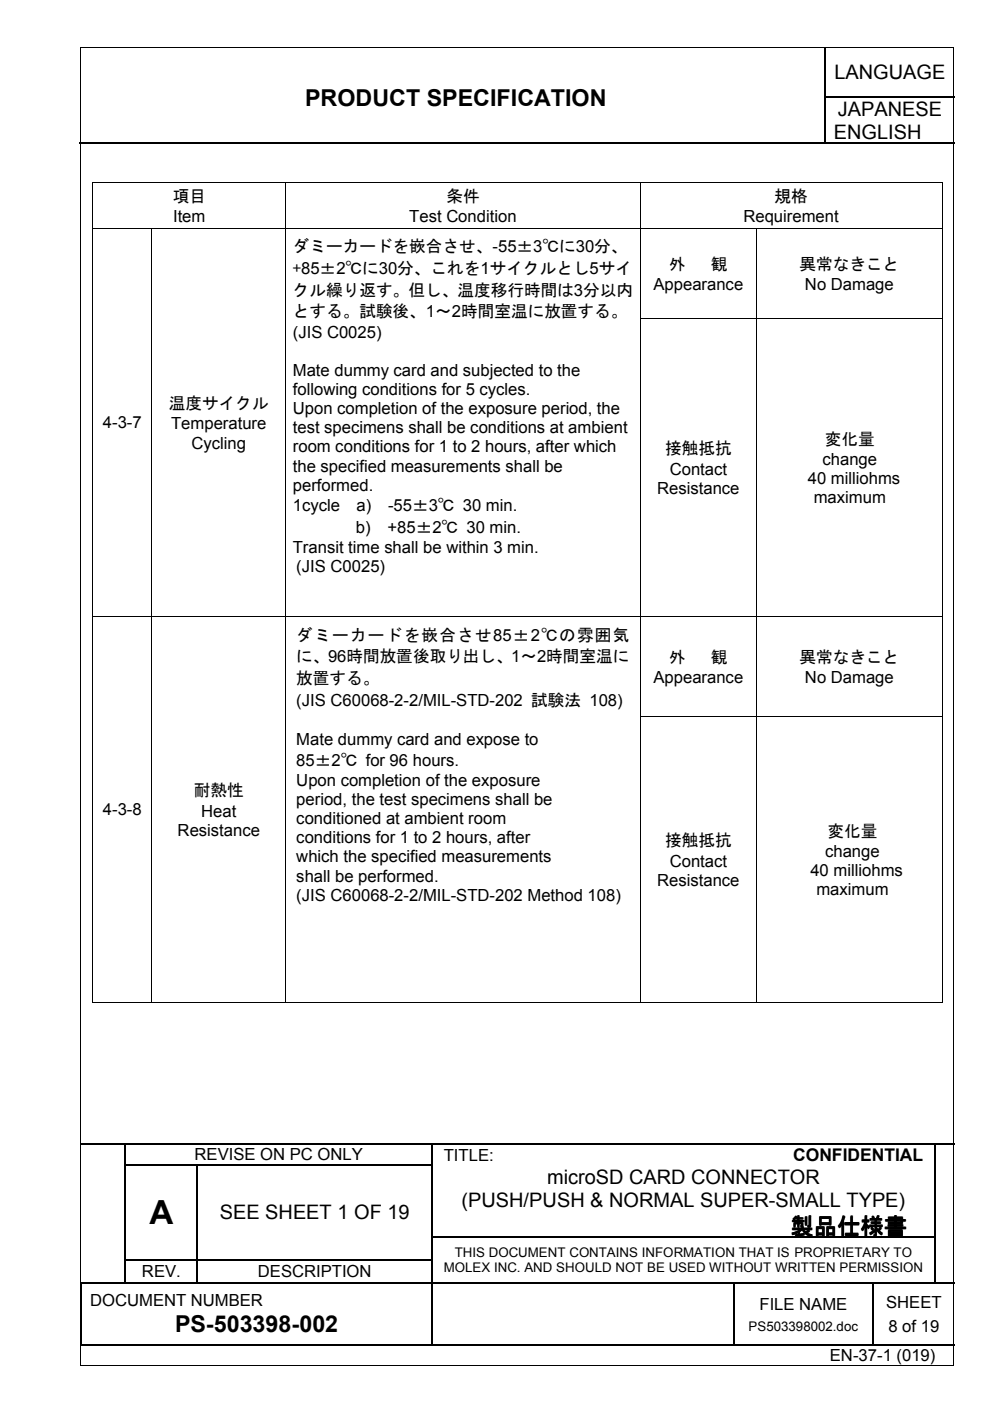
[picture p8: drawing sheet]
<svg xmlns="http://www.w3.org/2000/svg" width="210mm" height="297mm" viewBox="0 0 210 297" stroke-linecap="round" stroke-linejoin="round" font-family="sans-serif">
<defs><g id="words">
<text font-size="7" x="31.7" y="259.6">A</text>
<g font-size="4.9">
<text x="64.7" y="22.5">PRODUCT SPECIFICATION</text>
<text x="167.7" y="261.7">製品仕様書</text>
<text x="37.1" y="282.4">PS-503398-002</text>
</g>
<g font-size="4.2">
<text x="176.9" y="16.8">LANGUAGE</text>
<text x="176.8" y="29.4">ENGLISH</text>
<text x="177.7" y="24.6">JAPANESE</text>
<text x="116" y="251">microSD CARD CONNECTOR</text>
<text x="97.9" y="255.8">(PUSH/PUSH &amp; NORMAL SUPER-SMALL TYPE)</text>
<text x="46.6" y="258.6">SEE SHEET 1 OF 19</text>
</g>
<text font-size="3.7" x="168.2" y="246.2">CONFIDENTIAL</text>
<g font-size="3.5">
<text x="36.6" y="42.8">項目</text>
<text x="36.7" y="47.1">Item</text>
<text x="86.8" y="47.1">Test Condition</text>
<text x="94.6" y="42.8">条件</text>
<text x="157.6" y="47.1">Requirement</text>
<text x="164.2" y="42.8">規格</text>
<text x="62.1" y="53.5">ダミーカードを嵌合させ、-55±3℃に30分、</text>
<text x="62.1" y="58.1">+85±2℃に30分、これを1サイクルとし5サイ</text>
<text x="141.9" y="57.2">外</text>
<text x="150.7" y="57.2">観</text>
<text x="169.5" y="57.2">異常なきこと</text>
<text x="62.1" y="62.7">クル繰り返す。但し、温度移行時間は3分以内</text>
<text x="138.6" y="61.5">Appearance</text>
<text x="170.7" y="61.5">No Damage</text>
<text x="62.1" y="67.3">とする。試験後、1～2時間室温に放置する。</text>
<text x="62.1" y="71.6">(JIS C0025)</text>
<text x="62.1" y="79.7">Mate dummy card and subjected to the</text>
<text x="62.1" y="83.7">following conditions for 5 cycles.</text>
<text x="35.8" y="86.8">温度サイクル</text>
<text x="62.1" y="87.8">Upon completion of the exposure period, the</text>
<text x="21.8" y="90.8">4-3-7</text>
<text x="36.3" y="91">Temperature</text>
<text x="40.6" y="95.1">Cycling</text>
<text x="62.1" y="91.9">test specimens shall be conditions at ambient</text>
<text x="62.1" y="95.9">room conditions for 1 to 2 hours, after which</text>
<text x="174.9" y="94.3">変化量</text>
<text x="62.1" y="100">the specified measurements shall be</text>
<text x="141" y="96.3">接触抵抗</text>
<text x="142" y="100.6">Contact</text>
<text x="174.4" y="98.6">change</text>
<text x="62.1" y="104">performed.</text>
<text x="139.3" y="104.6">Resistance</text>
<text x="171.3" y="102.6">40 milliohms</text>
<text x="172.5" y="106.7">maximum</text>
<text x="62.1" y="108.4">1cycle</text>
<text x="75.5" y="113">b)</text>
<text x="75.6" y="108.4">a)</text>
<text x="82.1" y="113">+85±2℃ 30 min.</text>
<text x="82.3" y="108.4">-55±3℃ 30 min.</text>
<text x="62.1" y="117.3">Transit time shall be within 3 min.</text>
<text x="62.8" y="121.3">(JIS C0025)</text>
<text x="62.8" y="135.9">ダミーカードを嵌合させ85±2℃の雰囲気</text>
<text x="62.8" y="140.4">に、96時間放置後取り出し、1～2時間室温に</text>
<text x="141.9" y="140.6">外</text>
<text x="150.7" y="140.6">観</text>
<text x="169.5" y="140.6">異常なきこと</text>
<text x="62.8" y="145">放置する。</text>
<text x="62.8" y="149.6">(JIS C60068-2-2/MIL-STD-202 試験法 108)</text>
<text x="138.6" y="144.9">Appearance</text>
<text x="170.7" y="144.9">No Damage</text>
<text x="62.8" y="158">Mate dummy card and expose to</text>
<text x="62.8" y="162.3">85±2℃ for 96 hours.</text>
<text x="62.8" y="166.6">Upon completion of the exposure</text>
<text x="21.8" y="172.8">4-3-8</text>
<text x="41.1" y="168.8">耐熱性</text>
<text x="42.7" y="173.1">Heat</text>
<text x="62.8" y="170.7">period, the test specimens shall be</text>
<text x="37.7" y="177.2">Resistance</text>
<text x="62.8" y="174.7">conditioned at ambient room</text>
<text x="62.8" y="178.8">conditions for 1 to 2 hours, after</text>
<text x="141" y="179.5">接触抵抗</text>
<text x="175.5" y="177.4">変化量</text>
<text x="62.8" y="182.8">which the specified measurements</text>
<text x="142" y="183.7">Contact</text>
<text x="171.8" y="185.8">40 milliohms</text>
<text x="174.9" y="181.7">change</text>
<text x="62.8" y="186.9">shall be performed.</text>
<text x="62.8" y="190.9">(JIS C60068-2-2/MIL-STD-202 Method 108)</text>
<text x="139.3" y="187.8">Resistance</text>
<text x="173.1" y="189.8">maximum</text>
<text x="41.3" y="246">REVISE ON PC ONLY</text>
<text x="94.1" y="246.2">TITLE:</text>
<text x="30.1" y="270.8">REV.</text>
<text x="54.7" y="270.8">DESCRIPTION</text>
<text x="19.1" y="277">DOCUMENT NUMBER</text>
<text x="161" y="277.7">FILE NAME</text>
<text x="187.9" y="277.3">SHEET</text>
<text x="188.4" y="282.4">8 of 19</text>
<text x="176" y="288.6">EN-37-1 (019)</text>
</g>
<g font-size="2.8">
<text x="94.1" y="269.7">MOLEX INC. AND SHOULD NOT BE USED WITHOUT WRITTEN PERMISSION</text>
<text x="96.4" y="266.5">THIS DOCUMENT CONTAINS INFORMATION THAT IS PROPRIETARY TO</text>
<text x="158.7" y="282.1">PS503398002.doc</text>
</g>
</g></defs>
<g fill="none" stroke="#000" stroke-width=".25">
<path d="M174.9 10.2v10.2M16.8 30.4h158M174.9 20.6v9.7M175.1 20.5h27.4M175.1 30.4h27.4M17.2 242.6h9.3M26.6 242.8v4M26.6 247.1v4.8M26.6 252.2v4.8M26.6 257.3v4.9M26.7 242.6h64.8M26.7 246.9h15"/>
<path d="M41.8 247.1v4.8M41.8 252.2v4.8M41.8 257.3v4.9M42 246.9h49.5M91.6 242.8v4M91.6 247.1v4.8M91.6 252.2v4.8M91.6 257.3v4.9M91.7 242.6h106.4M198.2 242.8v4M198.2 247.1v4.8M198.2 252.2v4.8"/>
<path d="M198.2 257.3v4.9M198.4 242.6h4M17.2 272.1v13M17.6 272h8.9M26.6 262.5v4.5M26.6 267.3v4.5M26.7 267.1h15M26.7 272h15M41.8 262.5v4.5M41.8 267.3v4.5M42 267.1h49.5M42 272h49.5"/>
<path d="M91.6 262.5v4.5M91.6 267.3v4.5M91.6 272.1v13M91.7 262.3h106.4M91.7 272h63.8M155.6 272.1v13M155.7 272h29.3M185.1 272.1v13M185.3 272h12.8M198.2 262.5v4.5M198.2 267.3v4.5M198.4 272h4"/>
<path d="M17.3 285.2h74.2M91.7 285.2h63.8M155.7 285.2h29.3M185.3 285.2h17.1"/>
</g>
<g fill="#000">
<path d="M174.8 20.4h.3v.2h-.3zM174.8 30.3h.3v.2h-.3zM26.5 242.7l.2 .1zM26.5 242.5h.2v.2h-.2zM26.5 246.8h.2v.3h-.2zM26.5 251.9h.2v.3h-.2zM26.5 257h.2v.3h-.2zM41.7 247.1h.3zM41.7 246.8h.3v.3h-.3zM41.7 251.9h.3v.3h-.3zM41.7 257h.3v.3h-.3zM91.5 242.7l.2 .1z"/>
<path d="M91.5 242.5h.2v.2h-.2zM91.5 246.8h.2v.3h-.2zM91.5 251.9h.2v.3h-.2zM91.5 257h.2v.3h-.2zM198.1 242.7l.3 .1zM198.1 242.5h.3v.2h-.3zM198.1 246.8h.3v.3h-.3zM198.1 251.9h.3v.3h-.3zM198.1 257h.3v.3h-.3zM17.1 271.8h.2v.3h-.2zM17.3 271.8h.3v.3h-.3zM26.5 262.2h.2v.3h-.2z"/>
<path d="M26.5 267h.2v.3h-.2zM26.5 271.8h.2v.3h-.2zM41.7 262.2h.3v.3h-.3zM41.7 267h.3v.3h-.3zM41.7 271.8h.3v.3h-.3zM91.5 262.2h.2v.3h-.2zM91.5 267h.2v.3h-.2zM91.5 271.8h.2v.3h-.2zM155.5 272.1h.2zM155.5 271.8h.2v.3h-.2zM185 272.1h.3zM185 271.8h.3v.3h-.3z"/>
<path d="M198.1 262.2h.3v.3h-.3zM198.1 267h.3v.3h-.3zM198.1 271.8h.3v.3h-.3zM17.1 285.1h.2v.2h-.2zM91.5 285.1h.2v.2h-.2zM155.5 285.1h.2v.2h-.2zM185 285.1h.3v.2h-.3z"/>
</g>
<g fill="#fff">
<path d="M17.3 10.2l.1 .2z" fill-rule="evenodd"/>
<path d="M36.6 11.2h19.4v17h-19.4z" fill-rule="evenodd"/>
<path d="M135.4 11.2h19.4v17h-19.4z" fill-rule="evenodd"/>
<path d="M62.1 16.5h69.7v9.7h-69.7z" fill-rule="evenodd"/>
</g>
<g fill="#000">
<path d="M17 10h.2v.2h-.2zM202.1 10h.2v.2h-.2zM19.6 38.7h.2v.1h-.2zM60.5 38.7h.2v.1h-.2zM135.7 38.7h.1v.1h-.1zM199.6 38.7h.2v.1h-.2zM19.6 48.3h.2v1.7h-.2zM32.1 48.5h.2v1.5h-.2zM32.1 48.3h.2v.2h-.2zM60.5 48.3h.2v1.7h-.2zM135.7 48.3h.1v1.7h-.1zM160.4 48.5h.1v1.5h-.1z"/>
<path d="M160.4 48.3h.1v.2h-.1zM199.6 48.3h.2v1.7h-.2zM19.6 67.4h.2v1.7h-.2zM32.1 67.4h.2v1.7h-.2zM60.5 67.4h.2v1.7h-.2zM135.7 67.4h.1v1.7h-.1zM160.4 67.4h.1v1.7h-.1zM199.6 67.4h.2v1.7h-.2zM19.6 130.6h.2v1.7h-.2zM32.1 130.6h.2v1.7h-.2zM60.5 130.6h.2v1.7h-.2zM135.7 130.6h.1v1.7h-.1z"/>
<path d="M160.4 130.6h.1v1.7h-.1zM199.6 130.6h.2v1.7h-.2zM19.6 151.8h.2v1.7h-.2zM32.1 151.8h.2v1.7h-.2zM60.5 151.8h.2v1.7h-.2zM135.7 151.8h.1v1.7h-.1zM160.4 151.8h.1v1.7h-.1zM199.6 151.8h.2v1.7h-.2zM19.6 212.4h.2v.2h-.2zM32.1 212.4h.2v.2h-.2zM60.5 212.4h.2v.2h-.2zM135.7 212.4h.1v.2h-.1z"/>
<path d="M160.4 212.4h.1v.2h-.1zM199.6 212.4h.2v.2h-.2zM17 289.4h.2v.2h-.2zM202.1 289.4h.2v.2h-.2z"/>
</g>
<g fill="none" stroke="#000" stroke-width=".21">
<path d="M17.1 10.2v279.2M17.2 10.1h184.9M202.2 10.2v279.2M19.7 38.8v9.5M19.8 38.8h40.7M60.6 38.8v9.5M60.7 38.8h75M135.7 38.8v9.5M135.8 38.8h63.8M199.7 38.8v9.5M19.7 50v17.4M19.8 48.4h12.3"/>
<path d="M32.2 50v17.4M32.3 48.4h28.2M60.6 50v17.4M60.7 48.4h75M135.7 50v17.4M135.8 48.4h24.6M160.4 50v17.4M160.5 48.4h39.1M199.7 50v17.4M19.7 69.1v61.5M32.2 69.1v61.5M60.6 69.1v61.5"/>
<path d="M135.7 69.1v61.5M135.8 67.5h24.6M160.4 69.1v61.5M160.5 67.5h39.1M199.7 69.1v61.5M19.7 132.3v19.5M19.8 130.7h12.3M32.2 132.3v19.5M32.3 130.7h28.2M60.6 132.3v19.5M60.7 130.7h75M135.7 132.3v19.5"/>
<path d="M135.8 130.7h24.6M160.4 132.3v19.5M160.5 130.7h39.1M199.7 132.3v19.5M19.7 153.5v58.9M32.2 153.5v58.9M60.6 153.5v58.9M135.7 153.5v58.9M135.8 151.9h24.6M160.4 153.5v58.9M160.5 151.9h39.1M199.7 153.5v58.9"/>
<path d="M19.8 212.5h12.3M32.3 212.5h28.2M60.7 212.5h75M135.8 212.5h24.6M160.5 212.5h39.1M17.2 289.5h184.9"/>
</g>
<use href="#words"/>
</svg>
